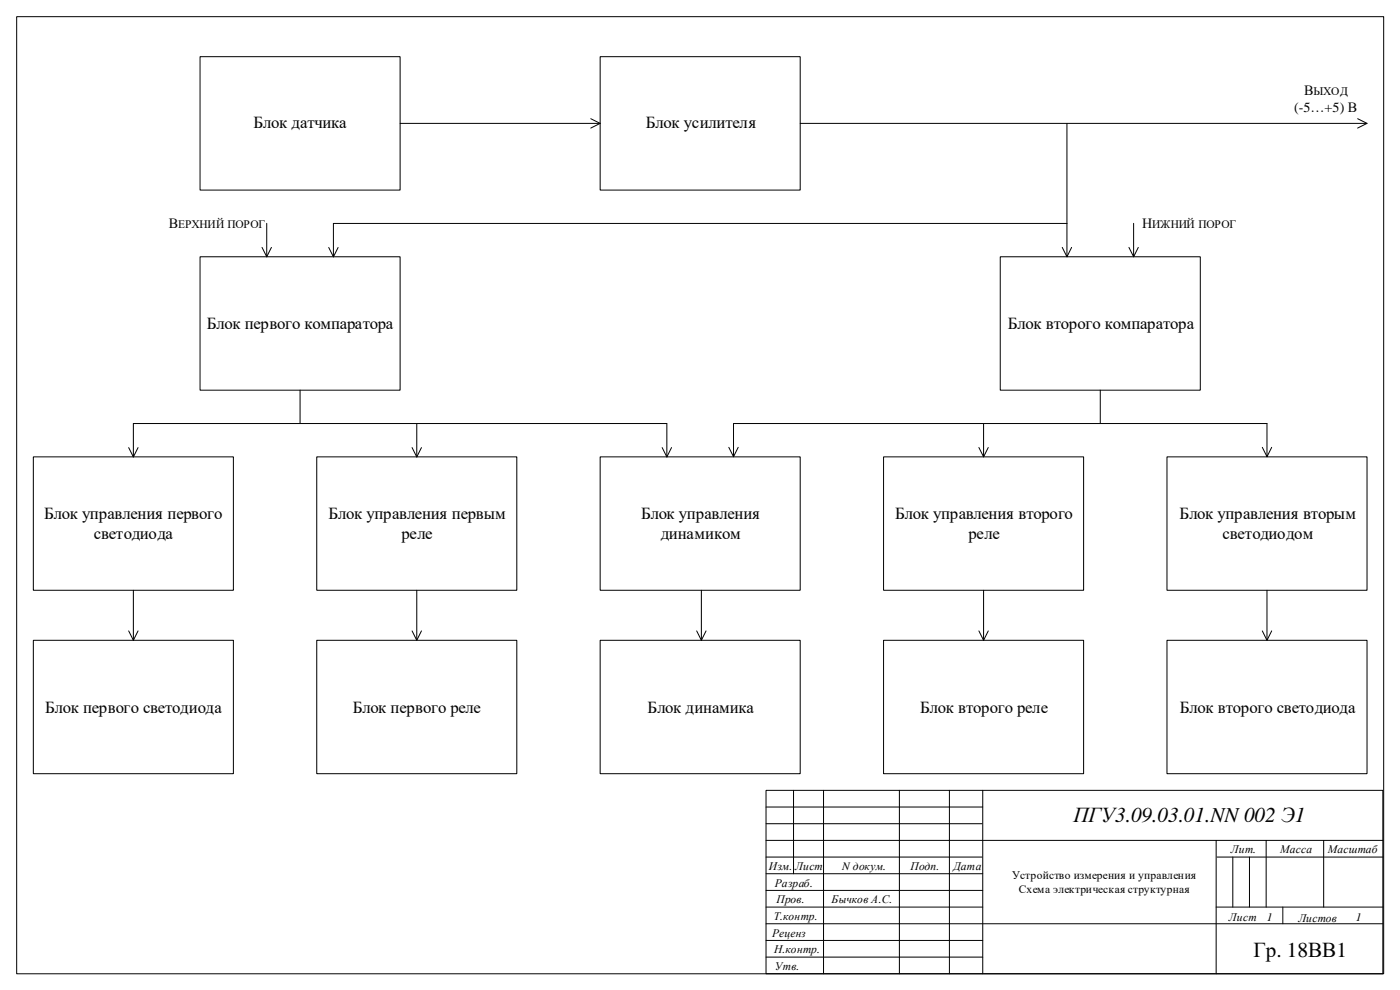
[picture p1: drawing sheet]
<svg xmlns="http://www.w3.org/2000/svg" width="420mm" height="297mm" viewBox="0 0 420 297" stroke-linecap="round" stroke-linejoin="round" font-family="sans-serif">
<defs><g id="words">
<g font-size="6.3">
<text x="322" y="246.6">ПГУ3.09.03.01.NN 002 Э1</text>
<text x="376" y="287">Гр. 18ВВ1</text>
</g>
<g font-size="5">
<text x="76.1" y="38.5">Блок датчика</text>
<text x="193.7" y="38.5">Блок усилителя</text>
<text x="62" y="98.6">Блок первого компаратора</text>
<text x="302.3" y="98.6">Блок второго компаратора</text>
<text x="13.2" y="155.7">Блок управления первого</text>
<text x="98.5" y="155.7">Блок управления первым</text>
<text x="192.3" y="155.7">Блок управления</text>
<text x="268.5" y="155.7">Блок управления второго</text>
<text x="353.8" y="155.7">Блок управления вторым</text>
<text x="28.2" y="161.6">светодиода</text>
<text x="120.4" y="161.6">реле</text>
<text x="198.2" y="161.6">динамиком</text>
<text x="290.5" y="161.6">реле</text>
<text x="366.7" y="161.6">светодиодом</text>
<text x="13.6" y="213.7">Блок первого светодиода</text>
<text x="105.8" y="213.7">Блок первого реле</text>
<text x="194.3" y="213.7">Блок динамика</text>
<text x="276" y="213.7">Блок второго реле</text>
<text x="353.9" y="213.7">Блок второго светодиода</text>
</g>
<g font-size="4.2">
<text x="391.1" y="28.6">В</text>
<text x="388.1" y="33.7">(-5</text>
<text x="397.3" y="33.7">+5) В</text>
<text x="50.6" y="68.3">В</text>
<text x="342.5" y="68.3">Н</text>
</g>
<g font-size="3.4">
<text x="393.9" y="28.6">ЫХОД</text>
<text x="53.5" y="68.3">ЕРХНИЙ ПОРОГ</text>
<text x="345.6" y="68.3">ИЖНИЙ ПОРОГ</text>
<text x="369.2" y="255.8">Лит.</text>
<text x="383.9" y="255.8">Масса</text>
<text x="398.2" y="255.8">Масштаб</text>
<text x="230.6" y="260.8">Изм.</text>
<text x="238.5" y="260.8">Лист</text>
<text x="252.6" y="260.8">N докум.</text>
<text x="273" y="260.8">Подп.</text>
<text x="286" y="260.8">Дата</text>
<text x="303.6" y="263.7">Устройство измерения и управления</text>
<text x="232.4" y="265.8">Разраб.</text>
<text x="305.5" y="267.9">Схема электрическая структурная</text>
<text x="232.1" y="275.8">Т.контр.</text>
<text x="232.8" y="270.8">Пров.</text>
<text x="249.4" y="270.8">Бычков А.С.</text>
<text x="231.6" y="281">Реценз</text>
<text x="368.6" y="276.2">Лист</text>
<text x="379.9" y="276.3">1</text>
<text x="389.4" y="276.3">Листов</text>
<text x="406.6" y="276.3">1</text>
<text x="232.2" y="285.8">Н.контр.</text>
<text x="232.4" y="290.8">Утв.</text>
</g>
</g></defs>
<g fill="none" stroke="#000" stroke-width=".3">
<path d="M5 5h410v287h-410zM60 17h60v40h-60zM180 17h60v40h-60zM120 37h60M177.2 35.6l2.8 1.4-2.8 1.4M240 37h170M320 37v40M407.2 35.6l2.8 1.4-2.8 1.4M60 77h60v40h-60zM78.6 74.2l1.4 2.8 1.4-2.8M80 67v10M98.6 74.2l1.4 2.8 1.4-2.8"/>
<path d="M300 77h60v40h-60zM318.6 74.2l1.4 2.8 1.4-2.8M320 67h-220v10M338.6 74.2l1.4 2.8 1.4-2.8M340 67v10M90 117v10M330 117v10M10 137h60v40h-60zM38.6 134.2l1.4 2.8 1.4-2.8M40 137v-10h160v10M95 137h60v40h-60zM123.6 134.2l1.4 2.8 1.4-2.8"/>
<path d="M125 127v10M180 137h60v40h-60zM198.6 134.2l1.4 2.8 1.4-2.8M218.6 134.1l1.4 2.9 1.4-2.9M220 137v-10h160v10M265 137h60v40h-60zM293.6 134.2l1.4 2.8 1.4-2.8M295 127v10M350 137h60v40h-60zM378.6 134.1l1.4 2.9 1.4-2.9M40 177v15M125 177v15"/>
<path d="M210.4 177v15M295 177v15M380 177v15M10 192h60v40h-60zM38.6 189.2l1.4 2.8 1.4-2.8M95 192h60v40h-60zM123.6 189.2l1.4 2.8 1.4-2.8M180 192h60v40h-60zM209 189.2l1.4 2.8 1.4-2.8M265 192h60v40h-60zM293.6 189.2l1.4 2.8 1.4-2.8M350 192h60v40h-60z"/>
<path d="M378.6 189.2l1.4 2.8 1.4-2.8M229.8 237h185v55h-185zM238 237v25M247 237v55M269.8 237v55M284.8 237v55M294.7 237v55M229.8 257h64.8M229.8 242h64.9M229.8 247h64.8M229.8 252h185M364.8 252v40"/>
<path d="M365 257h49.8M369.7 257v15M374.7 257v15M379.8 252v20M397 252v20M229.8 272h64.9M229.8 277h185M229.8 267h64.9M229.8 262h64.9M364.8 272h50M384.8 272v5M229.8 287h64.9"/>
<path d="M229.8 282h64.9"/>
</g>
<use href="#words"/>
</svg>
